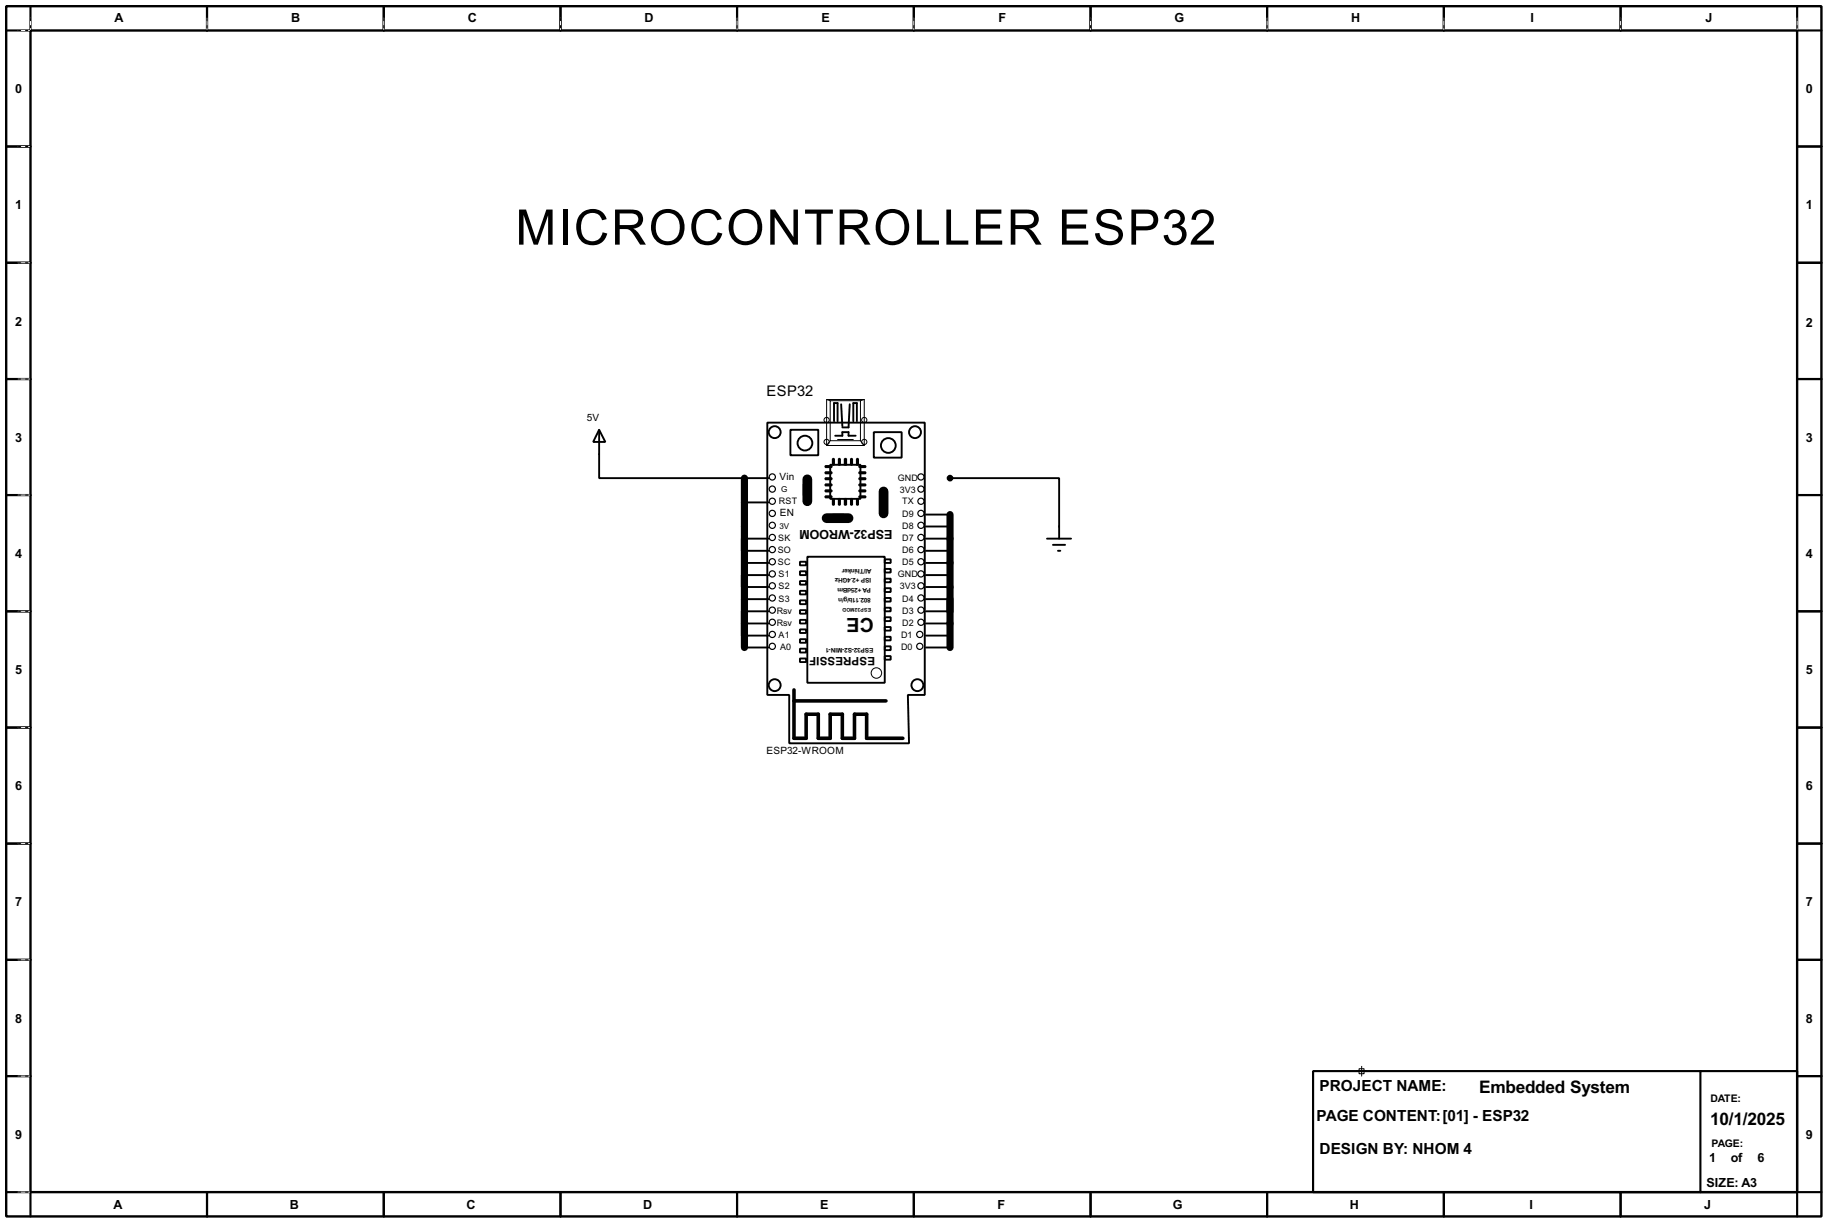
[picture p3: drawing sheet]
<svg xmlns="http://www.w3.org/2000/svg" width="383mm" height="256mm" viewBox="0 0 383 256" stroke-linecap="round" stroke-linejoin="round" font-family="sans-serif">
<defs><g id="words">
<text font-size="11.5" x="108.2" y="51.4">MICROCONTROLLER ESP32</text>
<text font-size="4.6" x="183.4" y="129.6" transform="rotate(-180 183.4 129.6)">CE</text>
<g font-size="4.1">
<text x="310.5" y="229.5">Embedded System</text>
<text x="359" y="236.1">10/1/2025</text>
</g>
<g font-size="3.6">
<text x="277" y="229">PROJECT NAME:</text>
<text x="276.4" y="235.2">PAGE CONTENT:[01] - ESP32</text>
<text x="277" y="242.2">DESIGN BY: NHOM 4</text>
</g>
<text font-size="3.5" x="160.9" y="83.2">ESP32</text>
<g font-size="3">
<text x="24" y="4.6">A</text>
<text x="61.1" y="4.6">B</text>
<text x="98.2" y="4.6">C</text>
<text x="135.2" y="4.6">D</text>
<text x="172.4" y="4.6">E</text>
<text x="209.6" y="4.6">F</text>
<text x="246.5" y="4.6">G</text>
<text x="283.6" y="4.6">H</text>
<text x="321.2" y="4.6">I</text>
<text x="358" y="4.6">J</text>
<text x="3.2" y="19.5">0</text>
<text x="379.1" y="19.5">0</text>
<text x="3.2" y="44">1</text>
<text x="379.1" y="44">1</text>
<text x="3.2" y="68.4">2</text>
<text x="379.1" y="68.6">2</text>
<text x="3.2" y="92.7">3</text>
<text x="379.1" y="92.7">3</text>
<text x="187.3" y="111.3" transform="rotate(-180 187.3 111.3)">ESP32-WROOM</text>
<text x="3.2" y="117.1">4</text>
<text x="379.1" y="117.1">4</text>
<text x="3.2" y="141.5">5</text>
<text x="379.1" y="141.5">5</text>
<text x="3.2" y="165.9">6</text>
<text x="379.1" y="165.9">6</text>
<text x="3.2" y="190.3">7</text>
<text x="379.1" y="190.3">7</text>
<text x="3.2" y="214.7">8</text>
<text x="379.1" y="214.7">8</text>
<text x="3.2" y="239.1">9</text>
<text x="379.1" y="239.1">9</text>
<text x="358.8" y="243.9">1</text>
<text x="363.3" y="243.9">of</text>
<text x="368.9" y="243.9">6</text>
<text x="358.2" y="249.1">SIZE: A3</text>
<text x="23.8" y="253.8">A</text>
<text x="60.8" y="253.8">B</text>
<text x="97.9" y="253.8">C</text>
<text x="135" y="253.8">D</text>
<text x="172.1" y="253.8">E</text>
<text x="209.3" y="253.8">F</text>
<text x="246.2" y="253.8">G</text>
<text x="283.3" y="253.8">H</text>
<text x="321" y="253.8">I</text>
<text x="357.7" y="253.8">J</text>
</g>
<text font-size="2.7" x="183.7" y="137.8" transform="rotate(-180 183.7 137.8)">ESPRESSIF</text>
<g font-size="2.5">
<text x="359" y="231.3">DATE:</text>
<text x="359.2" y="240.7">PAGE:</text>
</g>
<g font-size="2.4">
<text x="123.2" y="88.5">5V</text>
<text x="163.6" y="100.7">Vin</text>
<text x="163.7" y="108.3">EN</text>
<text x="160.9" y="158.2">ESP32-WROOM</text>
</g>
<g font-size="2.1">
<text x="188.4" y="100.9">GND</text>
<text x="163.5" y="105.7">RST</text>
<text x="188.9" y="103.4">3V3</text>
<text x="189.3" y="105.7">TX</text>
<text x="163.3" y="113.6">SK</text>
<text x="189.4" y="113.6">D7</text>
<text x="189.4" y="111">D8</text>
<text x="189.4" y="108.5">D9</text>
<text x="163.2" y="116.1">SO</text>
<text x="163.3" y="118.7">SC</text>
<text x="189.4" y="118.7">D5</text>
<text x="189.4" y="116.1">D6</text>
<text x="163.4" y="121.2">S1</text>
<text x="163.4" y="123.7">S2</text>
<text x="188.4" y="121.2">GND</text>
<text x="188.9" y="123.7">3V3</text>
<text x="163" y="128.8">Rsv</text>
<text x="163" y="131.4">Rsv</text>
<text x="163.4" y="126.3">S3</text>
<text x="189.4" y="131.4">D2</text>
<text x="189.4" y="128.8">D3</text>
<text x="189.4" y="126.3">D4</text>
<text x="163.4" y="133.9">A1</text>
<text x="163.7" y="136.4">A0</text>
<text x="189.1" y="133.9">D1</text>
<text x="189.1" y="136.4">D0</text>
</g>
<g font-size="1.9">
<text x="163.9" y="103.4">G</text>
<text x="163.6" y="111">3V</text>
</g>
<g font-size="1.5">
<text x="182.9" y="119.4" transform="rotate(-180 182.9 119.4)">AI/Thinker</text>
<text x="182.7" y="125.5" transform="rotate(-180 182.7 125.5)">802.11b/g/n</text>
<text x="182.8" y="123.5" transform="rotate(-180 182.8 123.5)">PA+25dBm</text>
<text x="182.9" y="121.4" transform="rotate(-180 182.9 121.4)">ISP +2.4GHz</text>
<text x="183.3" y="135.9" transform="rotate(-180 183.3 135.9)">ESP32-S2-MIN-1</text>
</g>
<text font-size="1.2" x="182.8" y="127.6" transform="rotate(-180 182.8 127.6)">ESP32MOD</text>
</g></defs>
<path d="M1.3 1.3h381v254h-381zM6.4 6.4h370.8v243.8h-370.8z" fill="none" stroke="#000" stroke-width=".5"/>
<g fill="none" stroke="#000" stroke-width=".45">
<path d="M6.4 1.3v5.1h-5.1M43.5 1.3v5.1M80.6 1.3v5.1M117.7 1.3v5.1M154.7 1.3v5.1M191.8 1.3v5.1M228.9 1.3v5.1M266 1.3v5.1M303.1 1.3v5.1M340.2 1.3v5.1M377.2 1.3v5.1h5.1M1.3 30.8h5.1"/>
<path d="M377.2 30.8h5.1M1.3 55.2h5.1M377.2 55.2h5.1M1.3 79.6h5.1M377.2 79.6h5.1M1.3 103.9h5.1M377.2 103.9h5.1M1.3 128.3h5.1M377.2 128.3h5.1M1.3 152.7h5.1M377.2 152.7h5.1M1.3 177.1h5.1"/>
<path d="M377.2 177.1h5.1M1.3 201.5h5.1M377.2 201.5h5.1M1.3 225.9h5.1M275.6 224.8h101.6v25.4h-101.6zM356.9 224.8v25.4M377.2 225.9h5.1M1.3 250.2h5.1v5.1M43.5 250.2v5.1M80.6 250.2v5.1M117.7 250.2v5.1M154.7 250.2v5.1"/>
<path d="M191.8 250.2v5.1M228.9 250.2v5.1M266 250.2v5.1M303.1 250.2v5.1M340.2 250.2v5.1M382.3 250.2h-5.1v5.1"/>
</g>
<g fill="none" stroke="#fff" stroke-width=".21">
<path d="M3.9 6.4h2.3M6.4 3.9v2.3M43.5 3.9v2.3M80.6 3.9v2.3M117.7 3.9v2.3M154.7 3.9v2.3M191.8 3.9v2.3M228.9 3.9v2.3M266 3.9v2.3M303.1 3.9v2.3M340.2 3.9v2.3M377.2 3.9v2.3"/>
<path d="M3.9 30.8h2.3M3.9 55.2h2.3M3.9 79.6h2.3M3.9 103.9h2.3M3.9 128.3h2.3M3.9 152.7h2.3M3.9 177.1h2.3M3.9 201.5h2.3M3.9 225.9h2.3M3.9 250.2h2.3"/>
</g>
<g fill="none" stroke="#000" stroke-width=".21" stroke-dasharray=".5 1">
<path d="M3.9 6.4h2.3M6.4 3.9v2.3M43.5 3.9v2.3M80.6 3.9v2.3M117.7 3.9v2.3M154.7 3.9v2.3M191.8 3.9v2.3M228.9 3.9v2.3M266 3.9v2.3M303.1 3.9v2.3M340.2 3.9v2.3M377.2 3.9v2.3"/>
<path d="M3.9 30.8h2.3M3.9 55.2h2.3M3.9 79.6h2.3M3.9 103.9h2.3M3.9 128.3h2.3M3.9 152.7h2.3M3.9 177.1h2.3M3.9 201.5h2.3M3.9 225.9h2.3M3.9 250.2h2.3"/>
</g>
<g fill="none" stroke="#000" stroke-width=".21">
<path d="M173.5 83.9h7.9v9.6h-7.9zM173.5 83.9l.8 .2M174.3 84.1h6.3v8.4h-6.3zM174.3 92.5l-.8 1M175.8 92.3h3.3M180.6 92.5l.8 1M181.4 83.9l-.8 .2M284.8 224.8h2M285.3 224.3h1v1.1h-1zM285.8 223.8v2.1"/>
<circle cx="173.5" cy="88.2" r=".55"/>
<circle cx="173.5" cy="92.8" r=".55"/>
<circle cx="181.4" cy="88.2" r=".55"/>
<circle cx="181.4" cy="92.8" r=".55"/>
<circle cx="183.9" cy="141.3" r="1.1"/>
</g>
<g fill="none" stroke="#000" stroke-width=".4">
<path d="M125.8 90.2l1.3 2.6h-2.6zM125.8 90.2v10.2h35.5M161.1 88.7h33v57.2h-3.5l.2 10.1h-25.1v-10.1h-4.6zM165.9 90.2h5.9v5.4h-5.9zM173.3 99.1h1.3v.3h-1.3zM173.3 97.8h1.3v.3h-1.3zM174.3 97.6h6.3v7.1h-6.3zM174.8 96.3h.3v1.3h-.3zM175.1 88.4v-3.8h.7v3.8M175.3 91.5h1.5v-.8h1.3v.8h1.5M176.1 96.3h.2v1.3h-.2zM176.6 84.9l.2 4.6"/>
<path d="M177.3 96.3h.3v1.3h-.3zM178.4 84.9l-.3 4.8h-1.3M178.6 96.3h.3v1.3h-.3zM179.1 88.4v-3.8h.8v3.8M179.9 96.3h.2v1.3h-.2zM180.4 99.1h1.3v.3h-1.3zM180.4 97.8h1.3v.3h-1.3zM183.4 90.7h5.9v5.4h-5.9zM156.3 118.2h5M156.3 115.6h5M156.3 113.1h5M156.3 105.5h5"/>
<path d="M167.9 119.9h1.3v.8h-1.3zM167.9 117.9h1.3v.8h-1.3zM168.7 101.7h1.5v2.2h-1.5zM169.5 116.9h16.2v26.4h-16.2zM173.3 104.2h1.3v.2h-1.3zM173.3 102.9h1.3v.3h-1.3zM173.3 101.7h1.3v.2h-1.3zM173.3 100.4h1.3v.2h-1.3zM174.8 104.7h.3v1.3h-.3zM174.8 108h2.3v1.5h-2.3zM176.1 104.7h.2v1.3h-.2zM177.3 104.7h.3v1.3h-.3z"/>
<path d="M178.6 104.7h.3v1.3h-.3zM179.9 104.7h.2v1.3h-.2zM180.4 104.2h1.3v.2h-1.3zM180.4 102.9h1.3v.3h-1.3zM180.4 101.7h1.3v.2h-1.3zM180.4 100.4h1.3v.2h-1.3zM184.7 104.2h1.5v2.3h-1.5zM185.7 119.4h1.3v.8h-1.3zM185.7 117.4h1.3v.8h-1.3zM194.4 118.2h5M194.4 115.6h5M194.4 113.1h5"/>
<path d="M194.4 110.5h5M194.4 108h5M199.4 100.4h22.9v12.7M219.8 113.1h5M221 114.4h2.6M222.1 115.6h.5M156.3 135.9h5M156.3 133.4h5M156.3 130.9h5M156.3 128.3h5M156.3 125.8h5M156.3 120.7h5"/>
<path d="M156.3 123.2h5M167.9 138.2h1.3v.8h-1.3zM167.9 136.2h1.3v.8h-1.3zM167.9 134.2h1.3v.7h-1.3zM167.9 132.1h1.3v.8h-1.3zM167.9 130.1h1.3v.8h-1.3zM167.9 128.1h1.3v.7h-1.3zM167.9 126h1.3v.8h-1.3zM167.9 124h1.3v.8h-1.3zM167.9 122h1.3v.7h-1.3zM185.7 137.7h1.3v.8h-1.3zM185.7 135.7h1.3v.8h-1.3z"/>
<path d="M185.7 133.7h1.3v.7h-1.3zM185.7 131.6h1.3v.8h-1.3zM185.7 129.6h1.3v.8h-1.3zM185.7 127.6h1.3v.7h-1.3zM185.7 125.5h1.3v.8h-1.3zM185.7 123.5h1.3v.8h-1.3zM185.7 121.5h1.3v.7h-1.3zM194.4 135.9h5M194.4 133.4h5M194.4 130.9h5M194.4 128.3h5M194.4 125.8h5"/>
<path d="M194.4 120.7h5M194.4 123.2h5"/>
<circle cx="162.6" cy="90.7" r="1.25"/>
<circle cx="168.9" cy="93" r="1.55"/>
<circle cx="186.4" cy="93.5" r="1.55"/>
<circle cx="192" cy="90.7" r="1.25"/>
<circle cx="162.6" cy="143.8" r="1.25"/>
<circle cx="192.5" cy="143.8" r="1.25"/>
</g>
<g fill="none" stroke="#000" stroke-width=".25">
<circle cx="162.1" cy="112.8" r=".65"/>
<circle cx="162.1" cy="107.8" r=".65"/>
<circle cx="162.1" cy="105.2" r=".65"/>
<circle cx="162.1" cy="110.3" r=".65"/>
<circle cx="162.1" cy="115.4" r=".65"/>
<circle cx="162.1" cy="102.7" r=".65"/>
<circle cx="162.1" cy="100.1" r=".65"/>
<circle cx="162.1" cy="117.9" r=".65"/>
<circle cx="193.3" cy="110.3" r=".65"/>
<circle cx="193.3" cy="100.1" r=".65"/>
<circle cx="193.3" cy="117.9" r=".65"/>
<circle cx="193.3" cy="107.8" r=".65"/>
<circle cx="193.3" cy="115.4" r=".65"/>
<circle cx="193.3" cy="105.2" r=".65"/>
<circle cx="193.3" cy="102.7" r=".65"/>
<circle cx="193.3" cy="112.8" r=".65"/>
<circle cx="162.1" cy="135.7" r=".65"/>
<circle cx="162.1" cy="130.6" r=".65"/>
<circle cx="162.1" cy="128.1" r=".65"/>
<circle cx="162.1" cy="133.2" r=".65"/>
<circle cx="162.1" cy="120.5" r=".65"/>
<circle cx="162.1" cy="123" r=".65"/>
<circle cx="162.1" cy="125.5" r=".65"/>
<circle cx="193" cy="133.2" r=".65"/>
<circle cx="193" cy="135.7" r=".65"/>
<circle cx="193.3" cy="123" r=".65"/>
<circle cx="193.3" cy="125.5" r=".65"/>
<circle cx="193.3" cy="120.5" r=".65"/>
<circle cx="193.3" cy="128.1" r=".65"/>
<circle cx="193.3" cy="130.6" r=".65"/>
</g>
<path d="M169.5 100.6v4.6M173.5 108.8h4.6M185.5 103.2v4.6" fill="none" stroke="#000" stroke-width="2.1"/>
<path d="M166.7 144.8v10.2h2.5v-5.1h2.6v5.1h2.5v-5.1h2.5v5.1h2.6v-5.1h2.5v5.1h7.6M166.7 147.1h19.3" fill="none" stroke="#000" stroke-width=".75"/>
<path d="M156.3 100.4v35.5M199.4 108v27.9" fill="none" stroke="#000" stroke-width="1.5"/>
<circle cx="199.4" cy="100.4" r=".5" fill="#000" stroke="#000" stroke-width=".4"/>
<use href="#words"/>
</svg>
